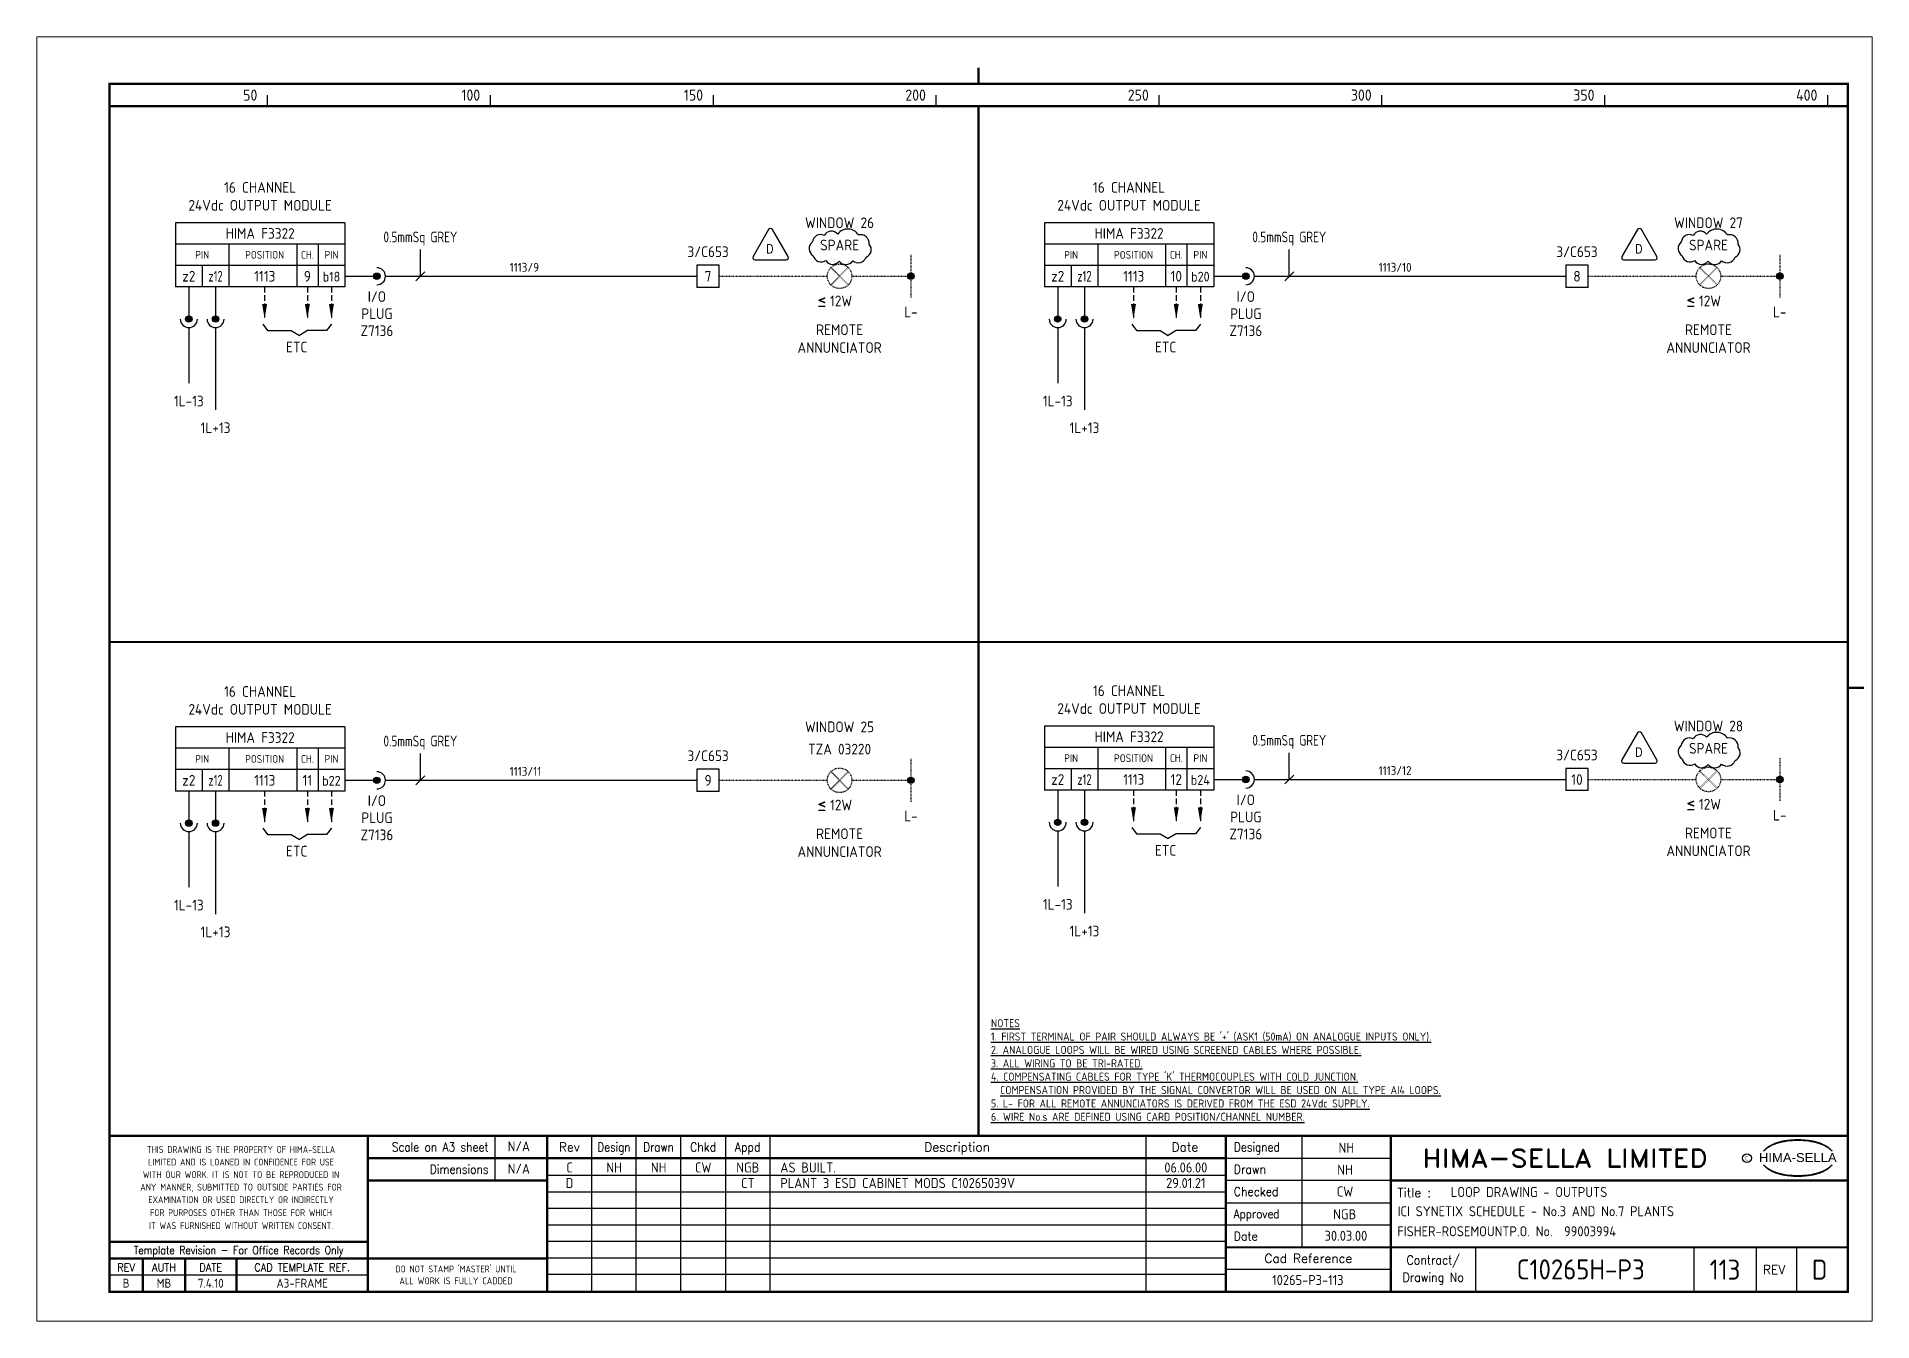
# Paper-space layout 'Layout1' of a CAD drawing. Extents: x 41 to 369, y 29 to 258.
# The model-space entities are those that its viewports show. They can reach past a viewport. Long polylines and large blocks are cut down to what shows.
import ezdxf
from ezdxf.enums import TextEntityAlignment as Align

# ---------------------------------------------------------------- set-up
doc = ezdxf.new("R2010")
doc.units = 0
doc.header["$LTSCALE"] = 0.25
doc.header["$MEASUREMENT"] = 0
doc.linetypes.add('HIDDEN', pattern=[0.375, 0.25, -0.125])
doc.linetypes.add('HIDDEN2', pattern=[4.7625, 3.175, -1.5875])
doc.layers.get('0').update_dxf_attribs({"color": 41, "linetype": 'CONTINUOUS'})
for name, color, linetype in [('00-DRG_FRAME', 12, 'CONTINUOUS'), ('01-DRAW', 7, 'CONTINUOUS'), ('051-TEXT', 2, 'CONTINUOUS'), ('117', 7, 'CONTINUOUS'), ('117-TEXT', 2, 'CONTINUOUS')]:
    doc.layers.add(name, color=color, linetype=linetype)
doc.styles.add('ARIAL', font='arial.ttf', dxfattribs={"height": 2.5})
doc.styles.add('ISO', font='iso.shx')
doc.styles.add('ROMAND', font='ROMAND')
doc.styles.add('ROMANS', font='romans.shx')

psp = doc.layouts.get("Layout1")

msp = doc.modelspace()

# ---------------------------------------------------------------- texts
at = {"layer": '00-DRG_FRAME', "style": 'ISO'}
for s, p in [('50', (47.69, 267.75)), ('100', (97.69, 267.75)), ('150', (147.69, 267.75)), ('200', (197.69, 267.75)), ('250', (247.69, 267.75)), ('300', (297.69, 267.75)), ('350', (347.69, 267.75)), ('400', (397.69, 267.75))]:
    msp.add_text(s, height=2.5, dxfattribs=at).set_placement(p, align=Align.RIGHT)
at = {"layer": '00-DRG_FRAME', "color": 3, "style": 'ISO'}
for s, width, p in [('THIS DRAWING IS THE PROPERTY OF HIMA-SELLA', 0.9, (44.04, 32.44)), ("DO NOT STAMP 'MASTER' UNTIL", 0.95, (92.25, 5.79))]:
    msp.add_text(s, height=1.53, dxfattribs=dict(at, width=width)).set_placement(p, align=Align.MIDDLE)
at = {"layer": '00-DRG_FRAME', "color": 4, "style": 'ROMAND', "width": 0.87}
for s, p in [('Scale on A3 sheet', (99.54, 32)), ('Dimensions', (99.54, 27.01))]:
    msp.add_text(s, height=2, dxfattribs=at).set_placement(p, align=Align.RIGHT)
at = {"layer": '00-DRG_FRAME', "color": 4, "style": 'ROMAND'}
for s, p in [('Rev', (117.7, 32)), ('Description', (204.69, 32)), ('Date', (255.79, 32))]:
    msp.add_text(s, height=2, dxfattribs=at).set_placement(p, align=Align.CENTER)
for s, width, p in [('Design', 0.85, (127.7, 32)), ('Drawn', 0.85, (137.7, 32)), ('Chkd', 0.9, (147.7, 32)), ('Appd', 0.9, (157.7, 32))]:
    msp.add_text(s, height=2, dxfattribs=dict(at, width=width)).set_placement(p, align=Align.CENTER)
for s, width, p in [('Designed', 0.87, (266.75, 32)), ('Drawn', 0.9, (266.75, 27)), ('Checked', 0.9, (266.75, 22)), ('Approved', 0.85, (266.75, 17)), ('Date', 0.9, (266.75, 12))]:
    msp.add_text(s, height=2, dxfattribs=dict(at, width=width)).set_placement(p)
at = {"layer": '00-DRG_FRAME', "color": 3, "style": 'ISO'}
for s, width, p in [('LIMITED AND IS LOANED IN CONFIDENCE FOR USE', 0.9, (44.04, 29.62)), ('ANY MANNER, SUBMITTED TO OUTSIDE PARTIES FOR', 0.87, (44.04, 23.99)), ('WITH OUR WORK. IT IS NOT TO BE REPRODUCED IN', 0.87, (44.04, 26.81)), ('EXAMINATION OR USED DIRECTLY OR INDIRECTLY', 0.9, (44.04, 21.18)), ('FOR PURPOSES OTHER THAN THOSE FOR WHICH', 0.9, (44.04, 18.27)), ('IT WAS FURNISHED WITHOUT WRITTEN CONSENT.', 0.9, (44.04, 15.35))]:
    msp.add_text(s, height=1.53, dxfattribs=dict(at, width=width)).set_placement(p, align=Align.MIDDLE_CENTER)
at = {"layer": '00-DRG_FRAME', "style": 'ROMAND', "width": 1.15}
msp.add_text('HIMA-SELLA LIMITED', height=4, dxfattribs=at).set_placement((341.1, 30.5), align=Align.MIDDLE)
at = {"layer": '00-DRG_FRAME', "color": 3, "style": 'ISO', "width": 0.9}
msp.add_text('C', height=1, dxfattribs=at).set_placement((381.84, 30), align=Align.CENTER)
at = {"layer": '00-DRG_FRAME', "style": 'ARIAL', "width": 1.05}
msp.add_text('HIMA-SELLA', height=2, dxfattribs=at).set_placement((393.3, 29.63), align=Align.CENTER)
at = {"layer": '00-DRG_FRAME', "color": 4, "style": 'ROMAND'}
msp.add_text('Title :', height=2, dxfattribs=at).set_placement((303.5, 21.75))
for s, height, width, p in [('Template Revision - For Office Records Only', 1.8, 0.85, (43.5, 9.62)), ('Contract/', 2, 0.9, (311.5, 7.5)), ('REV', 1.8, 0.9, (18.25, 6)), ('AUTH', 1.8, 0.9, (26.75, 6)), ('DATE', 1.8, 0.9, (37.25, 6)), ('CAD TEMPLATE REF.', 1.8, 0.9, (57.75, 6)), ('Drawing No', 2, 0.9, (311.5, 3.5))]:
    msp.add_text(s, height=height, dxfattribs=dict(at, width=width)).set_placement(p, align=Align.MIDDLE)
for s, p in [('Cad Reference', (283.5, 8)), ('REV', (388, 5.5))]:
    msp.add_text(s, height=2, dxfattribs=at).set_placement(p, align=Align.MIDDLE)
at = {"layer": '00-DRG_FRAME', "color": 41, "style": 'ISO'}
for s, p in [('B', (18.25, 1.45)), ('MB', (26.75, 1.45)), ('7.4.10', (37.25, 1.45)), ('A3-FRAME', (57.75, 1.45))]:
    msp.add_text(s, height=2, dxfattribs=at).set_placement(p, align=Align.CENTER)
at = {"layer": '00-DRG_FRAME', "color": 3, "style": 'ISO'}
msp.add_text('ALL WORK IS FULLY CADDED', height=1.53, dxfattribs=at).set_placement((92.25, 2.98), align=Align.MIDDLE_CENTER)
at = {"layer": '01-DRAW', "style": 'ROMANS', "width": 0.95}
for p in [(162.66, 234.5), (357.61, 234.5), (357.61, 121.59)]:
    msp.add_text('D', height=1.95, dxfattribs=at).set_placement(p, align=Align.MIDDLE)
at = {"layer": '01-DRAW', "insert": (212.29, 61.68), "char_height": 1.8, "width": 133.83, "attachment_point": 1, "style": 'ISO'}
msp.add_mtext("{\\Fiso.shx;\\LNOTES\\P1. FIRST TERMINAL OF PAIR SHOULD ALWAYS BE '+' (ASK1 (50mA) ON ANALOGUE INPUTS ONLY).\\P2. ANALOGUE LOOPS WILL BE WIRED USING SCREENED CABLES WHERE POSSIBLE.\\P3. ALL WIRING TO BE TRI-RATED.\\P4. COMPENSATING CABLES FOR TYPE 'K' THERMOCOUPLES WITH COLD JUNCTION.\\P  COMPENSATION PROVIDED BY THE SIGNAL CONVERTOR WILL BE USED ON ALL TYPE AI4 LOOPS.\\P5. L- FOR ALL REMOTE ANNUNCIATORS IS DERIVED FROM THE ESD 24Vdc SUPPLY.\\P6. WIRE No.s ARE DEFINED USING CARD POSITION/CHANNEL NUMBER.}", dxfattribs=at)
at = {"layer": '117-TEXT', "style": 'ISO'}
for s, height, p in [('16 CHANNEL', 2.4, (48.32, 247.08)), ('16 CHANNEL', 2.4, (243.26, 247.08)), ('24Vdc OUTPUT MODULE', 2.4, (48.32, 243.08)), ('24Vdc OUTPUT MODULE', 2.4, (243.26, 243.08)), ('HIMA F3322', 2.4, (48.32, 236.76)), ('HIMA F3322', 2.4, (243.26, 236.76)), ('PIN', 1.728, (35.32, 232.3)), ('POSITION', 1.728, (49.32, 232.3)), ('CH.', 1.728, (58.92, 232.3)), ('PIN', 1.73, (64.32, 232.3)), ('PIN', 1.728, (230.26, 232.3)), ('POSITION', 1.728, (244.26, 232.3)), ('CH.', 1.728, (253.86, 232.3)), ('PIN', 1.73, (259.26, 232.3)), ('z2', 2.4, (32.32, 227.16)), ('1113', 2.4, (49.37, 227.16)), ('9', 2.4, (58.92, 227.16)), ('b18', 2.2, (64.32, 227.16)), ('z2', 2.4, (227.26, 227.16)), ('1113', 2.4, (244.32, 227.16)), ('10', 2.4, (253.86, 227.16)), ('b20', 2.2, (259.26, 227.16)), ('I/O', 2.4, (74.52, 222.6)), ('I/O', 2.4, (269.46, 222.6)), ('PLUG', 2.4, (74.52, 218.76)), ('PLUG', 2.4, (269.46, 218.76)), ('Z7136', 2.4, (74.52, 214.92)), ('Z7136', 2.4, (269.46, 214.92)), ('ETC', 2.4, (56.52, 211.26)), ('ETC', 2.4, (251.46, 211.26)), ('16 CHANNEL', 2.4, (48.32, 133.99)), ('16 CHANNEL', 2.4, (243.26, 134.17)), ('24Vdc OUTPUT MODULE', 2.4, (48.32, 129.99)), ('24Vdc OUTPUT MODULE', 2.4, (243.26, 130.17)), ('HIMA F3322', 2.4, (48.32, 123.67)), ('HIMA F3322', 2.4, (243.26, 123.85)), ('PIN', 1.728, (35.32, 119.2)), ('POSITION', 1.728, (49.32, 119.2)), ('CH.', 1.728, (58.92, 119.2)), ('PIN', 1.73, (64.32, 119.21)), ('PIN', 1.728, (230.26, 119.38)), ('POSITION', 1.728, (244.26, 119.38)), ('CH.', 1.728, (253.86, 119.38)), ('PIN', 1.73, (259.26, 119.39)), ('z2', 2.4, (32.32, 114.07)), ('1113', 2.4, (49.37, 114.07)), ('11', 2.4, (58.92, 114.07)), ('b22', 2.2, (64.32, 114.07)), ('z2', 2.4, (227.26, 114.25)), ('1113', 2.4, (244.32, 114.25)), ('12', 2.4, (253.86, 114.25)), ('b24', 2.2, (259.26, 114.25)), ('I/O', 2.4, (74.52, 109.51)), ('I/O', 2.4, (269.46, 109.69)), ('PLUG', 2.4, (74.52, 105.67)), ('PLUG', 2.4, (269.46, 105.85)), ('Z7136', 2.4, (74.52, 101.83)), ('Z7136', 2.4, (269.46, 102.01)), ('ETC', 2.4, (56.52, 98.17)), ('ETC', 2.4, (251.46, 98.35))]:
    msp.add_text(s, height=height, dxfattribs=at).set_placement(p, align=Align.CENTER)
for s, p in [('WINDOW 26', (178.32, 240.36)), ('WINDOW 27', (373.26, 240.36)), ('3/C653', (148.82, 233.86)), ('SPARE', (178.32, 235.36)), ('3/C653', (343.76, 233.86)), ('SPARE', (373.26, 235.36)), ('7', (148.82, 228.36)), ('8', (343.76, 228.36)), ('L-', (194.32, 220.36)), ('L-', (389.26, 220.36)), ('REMOTE', (178.32, 216.36)), ('REMOTE', (373.26, 216.36)), ('ANNUNCIATOR', (178.32, 212.36)), ('ANNUNCIATOR', (373.26, 212.36)), ('1L-13', (32.32, 200.36)), ('1L-13', (227.26, 200.36)), ('1L+13', (38.32, 194.36)), ('1L+13', (233.26, 194.36)), ('WINDOW 25', (178.32, 127.27)), ('WINDOW 28', (373.26, 127.45)), ('SPARE', (373.26, 122.45)), ('3/C653', (148.82, 120.77)), ('TZA 03220', (178.32, 122.27)), ('3/C653', (343.76, 120.95)), ('9', (148.82, 115.27)), ('10', (343.76, 115.45)), ('L-', (194.32, 107.27)), ('L-', (389.26, 107.45)), ('REMOTE', (178.32, 103.27)), ('REMOTE', (373.26, 103.45)), ('ANNUNCIATOR', (178.32, 99.27)), ('ANNUNCIATOR', (373.26, 99.45)), ('1L-13', (32.32, 87.27)), ('1L-13', (227.26, 87.45)), ('1L+13', (38.32, 81.27)), ('1L+13', (233.26, 81.45))]:
    msp.add_text(s, height=2.4, dxfattribs=at).set_placement(p, align=Align.MIDDLE)
for s, width, p in [('0.5mmSq GREY', 0.85, (84.27, 235.97)), ('0.5mmSq GREY', 0.85, (279.21, 235.97)), ('z12', 0.8, (38.32, 227.16)), ('z12', 0.8, (233.26, 227.16)), ('0.5mmSq GREY', 0.85, (84.27, 122.88)), ('0.5mmSq GREY', 0.85, (279.21, 123.06)), ('z12', 0.8, (38.32, 114.07)), ('z12', 0.8, (233.26, 114.25))]:
    msp.add_text(s, height=2.4, dxfattribs=dict(at, width=width)).set_placement(p, align=Align.CENTER)
at = {"layer": '117-TEXT', "color": 3, "style": 'ISO'}
for s, p in [('1113/9', (104.32, 230.36)), ('1113/10', (299.26, 230.36)), ('1113/11', (104.32, 117.27)), ('1113/12', (299.26, 117.45))]:
    msp.add_text(s, height=2, dxfattribs=at).set_placement(p, align=Align.MIDDLE_LEFT)
at = {"layer": '117-TEXT', "style": 'ISO'}
for s, height, p in [('<', 3.36, (173.32, 221.63)), ('12W', 2.4, (176.18, 221.62)), ('<', 3.36, (368.26, 221.63)), ('12W', 2.4, (371.12, 221.62)), ('-', 3.36, (173.32, 220.27)), ('-', 3.36, (368.26, 220.27)), ('<', 3.36, (173.32, 108.54)), ('-', 3.36, (173.32, 107.18)), ('12W', 2.4, (176.18, 108.53)), ('<', 3.36, (368.26, 108.72)), ('-', 3.36, (368.26, 107.36)), ('12W', 2.4, (371.12, 108.71))]:
    msp.add_text(s, height=height, dxfattribs=at).set_placement(p)

# ---------------------------------------------------------------- blocks, each defined once
blk = doc.blocks.new('A3-REVA')
at = {"layer": '051-TEXT', "style": 'ISO'}
for tag, p in [('DESIGNED', (292.01, 31.7)), ('A', (117.73, 27.28)), ('DES', (127.73, 27.28)), ('DRN', (137.73, 27.28)), ('CHKD', (147.73, 27.28)), ('APPD', (157.73, 27.28)), ('DATE', (256, 27.28)), ('DRAWN', (291.72, 26.77)), ('CHECKED', (291.72, 21.89)), ('APPD', (291.65, 16.79)), ('DATE', (291.92, 11.96))]:
    blk.add_attdef(tag, text='', height=2.25, dxfattribs=at).set_placement(p, align=Align.CENTER)
blk.add_attdef('DESCRIPTION', (165.03, 27.28), '', height=2.25, dxfattribs=at)
blk = doc.blocks.new('A3-TITLE')
at = {"layer": '051-TEXT', "style": 'ISO'}
blk.add_attdef('TITLE_1', (315.46, 21.78), '', height=2.25, dxfattribs=at)
for tag, p in [('DRGNO', (376.96, 3.24)), ('REV.', (398.2, 3.24))]:
    blk.add_attdef(tag, text='', height=4.5, dxfattribs=at).set_placement(p, align=Align.CENTER)
blk = doc.blocks.new('DOT')
for radius in [0.75, 0.65, 0.55, 0.45, 0.35, 0.25, 0.15, 0.05]:
    blk.add_circle((0, 0), radius)
blk = doc.blocks.new('A3-CONTRACT')
at = {"layer": '051-TEXT', "color": 41, "style": 'ISO'}
for tag, height, p in [('SCALE', 2.25, (106.71, 31.82)), ('DIMS', 2.25, (106.71, 26.8)), ('CONTRACT', 4.5, (344.94, 3.1)), ('CAD-REF', 2.25, (283.73, 1.84))]:
    blk.add_attdef(tag, text='', height=height, dxfattribs=at).set_placement(p, align=Align.CENTER)
for tag, p in [('TITLE_2', (303.86, 17.28)), ('TITLE_3', (303.79, 12.78))]:
    blk.add_attdef(tag, p, '', height=2.25, dxfattribs=at)

# ---------------------------------------------------------------- linework, layer by layer
at = {"layer": '00-DRG_FRAME'}
for p, q in [((50, 266.5), (50, 269)), ((100, 266.5), (100, 269)), ((150, 266.5), (150, 269)), ((200, 266.5), (200, 269)), ((250, 266.5), (250, 269)), ((300, 266.5), (300, 269)), ((350, 266.5), (350, 269)), ((400, 266.5), (400, 269)), ((101.01, 35.5), (101.01, 25.5)), ((122.7, 35.5), (122.7, 0.5)), ((132.7, 0.5), (132.7, 35.5)), ((142.7, 0.5), (142.7, 35.5)), ((152.7, 35.5), (152.7, 0.5)), ((162.7, 35.5), (162.7, 0.5)), ((247, 35.5), (247, 0.5)), ((282, 35.5), (282, 10.5)), ((265, 30.5), (302, 30.5)), ((265, 26.59), (112.7, 26.59)), ((302, 25.5), (265, 25.5)), ((265, 22.89), (112.7, 22.89)), ((265, 19.19), (112.7, 19.19)), ((265, 20.5), (302, 20.5)), ((265, 15.49), (112.7, 15.49)), ((302, 15.5), (265, 15.5)), ((265, 11.79), (112.7, 11.79)), ((321, 10.5), (321, 0.5)), ((370, 10.5), (370, 0.5)), ((384, 0.5), (384, 10.5)), ((393, 10.5), (393, 0.5)), ((72.5, 4.25), (14.5, 4.25)), ((265, 8.09), (112.7, 8.09)), ((265, 4.39), (112.7, 4.39)), ((302, 5.5), (265, 5.5))]:
    msp.add_line(p, q, dxfattribs=at)
at = {"layer": '00-DRG_FRAME', "const_width": 0.5}
for points in [[(209.5, 271.5), (209.5, 275.18)], [(209.5, 271.5), (209.5, 275.18)], [(14.5, 266.5), (404.5, 266.5)], [(209.5, 35.5), (209.5, 266.5)], [(14.5, 146.31), (404.5, 146.31)], [(404.5, 136), (408.18, 136)], [(404.5, 35.5), (14.5, 35.5)], [(72.5, 0.5), (72.5, 35.5)], [(112.7, 0.5), (112.7, 35.5)], [(265, 35.5), (265, 0.5)], [(302, 0.5), (302, 35.5)], [(265, 30.5), (72.5, 30.5)], [(112.7, 25.5), (72.5, 25.5)], [(404.5, 25.5), (302, 25.5)], [(14.5, 11.75), (72.5, 11.75)], [(14.5, 8), (72.5, 8)], [(22, 0.5), (22, 8)], [(31.5, 0.5), (31.5, 8)], [(43, 0.5), (43, 8)], [(112.7, 8), (72.5, 8)], [(265, 10.5), (404.5, 10.5)]]:
    msp.add_lwpolyline(points, dxfattribs=at)
msp.add_lwpolyline([(14.5, 0.5), (404.5, 0.5), (404.5, 271.5), (14.5, 271.5)], close=True, dxfattribs=at)
at = {"layer": '00-DRG_FRAME', "color": 3}
msp.add_circle((381.88, 30.5), 1, dxfattribs=at)
for centre, radius, start, end in [((390.6, 26.83), 7.24, 106.0532, 133.5024), ((390.11, 28.1), 5.98, 122.244, 131.6154), ((389.75, 28.78), 5.21, 111.8206, 122.8668), ((391.78, 24.7), 9.76, 107.5931, 113.9452), ((393.1, 18.5), 15.94, 89.2698, 106.3911), ((392.1, 23.52), 10.99, 96.0146, 107.3203), ((393.29, 16.31), 18.28, 92.8917, 97.3734), ((393.24, 18.86), 15.73, 89.7805, 93.1738), ((393.36, 18.86), 15.73, 86.8262, 90.2195), ((393.51, 18.5), 15.94, 73.6089, 90.7302), ((393.31, 16.31), 18.28, 82.6266, 87.1083), ((394.51, 23.52), 10.99, 72.6797, 83.9854), ((394.83, 24.7), 9.76, 66.0548, 72.4069), ((396, 26.83), 7.24, 46.4976, 73.9468), ((396.85, 28.78), 5.21, 57.1332, 68.1794), ((396.49, 28.1), 5.98, 48.3846, 57.756), ((390.88, 27.01), 7.3, 130.419, 136.057), ((390.88, 34.04), 7.3, 223.943, 229.581), ((390.6, 34.23), 7.24, 226.4976, 253.9468), ((396, 34.23), 7.24, 286.0532, 313.5024), ((395.73, 27.01), 7.3, 43.943, 49.581), ((395.73, 34.04), 7.3, 310.419, 316.057), ((390.11, 32.96), 5.98, 228.3846, 237.756), ((389.75, 32.28), 5.21, 237.1332, 248.1794), ((391.78, 36.36), 9.76, 246.0548, 252.4069), ((393.1, 42.56), 15.94, 253.6089, 270.7302), ((392.1, 37.54), 10.99, 252.6797, 263.9854), ((393.29, 44.75), 18.28, 262.6266, 267.1083), ((393.24, 42.19), 15.73, 266.8262, 270.2195), ((393.51, 42.56), 15.94, 269.2698, 286.3911), ((393.36, 42.19), 15.73, 269.7805, 273.1738), ((393.31, 44.75), 18.28, 272.8917, 277.3734), ((394.51, 37.54), 10.99, 276.0146, 287.3203), ((394.83, 36.36), 9.76, 287.5931, 293.9452), ((396.85, 32.28), 5.21, 291.8206, 302.8668), ((396.49, 32.96), 5.98, 302.244, 311.6154)]:
    msp.add_arc(centre, radius, start, end, dxfattribs=at)
at = {"layer": '01-DRAW'}
for points in [[(162.4, 238.82), (158.91, 232.77, 0.57735), (159.34, 232.02), (166.32, 232.02, 0.57735), (166.76, 232.77), (163.27, 238.82, 0.57735)], [(177.9, 237.83, 0.520567), (174.88, 237.49, 0.520567), (174.88, 237.49, 0.520567), (172.21, 236.05, 0.520567), (172.21, 236.05, 0.520567), (172.41, 232.97, 0.520567), (172.41, 232.97, 0.520567), (175.22, 231.87, 0.520567), (175.22, 231.87, 0.520567), (178.24, 231.74, 0.520567), (178.24, 231.74, 0.520567), (181.26, 231.81, 0.520567), (181.26, 231.81, 0.520567), (184.27, 232.63, 0.520567), (184.27, 232.63, 0.520567), (184.96, 235.57, 0.520567), (184.96, 235.57, 0.520567), (182.56, 237.62, 0.520567), (182.56, 237.62, 0.520567)], [(357.34, 238.82), (353.85, 232.77, 0.57735), (354.29, 232.02), (361.27, 232.02, 0.57735), (361.7, 232.77), (358.22, 238.82, 0.57735)], [(372.85, 237.83, 0.520567), (369.83, 237.49, 0.520567), (369.83, 237.49, 0.520567), (367.16, 236.05, 0.520567), (367.16, 236.05, 0.520567), (367.36, 232.97, 0.520567), (367.36, 232.97, 0.520567), (370.17, 231.87, 0.520567), (370.17, 231.87, 0.520567), (373.19, 231.74, 0.520567), (373.19, 231.74, 0.520567), (376.2, 231.81, 0.520567), (376.2, 231.81, 0.520567), (379.22, 232.63, 0.520567), (379.22, 232.63, 0.520567), (379.91, 235.57, 0.520567), (379.91, 235.57, 0.520567), (377.51, 237.62, 0.520567), (377.51, 237.62, 0.520567)], [(357.34, 125.9), (353.85, 119.86, 0.57735), (354.29, 119.1), (361.27, 119.1, 0.57735), (361.7, 119.86), (358.22, 125.9, 0.57735)], [(372.85, 124.92, 0.520567), (369.83, 124.57, 0.520567), (369.83, 124.57, 0.520567), (367.16, 123.14, 0.520567), (367.16, 123.14, 0.520567), (367.36, 120.06, 0.520567), (367.36, 120.06, 0.520567), (370.17, 118.96, 0.520567), (370.17, 118.96, 0.520567), (373.19, 118.82, 0.520567), (373.19, 118.82, 0.520567), (376.2, 118.89, 0.520567), (376.2, 118.89, 0.520567), (379.22, 119.71, 0.520567), (379.22, 119.71, 0.520567), (379.91, 122.66, 0.520567), (379.91, 122.66, 0.520567), (377.51, 124.71, 0.520567), (377.51, 124.71, 0.520567)]]:
    msp.add_lwpolyline(points, format="xyb", close=True, dxfattribs=at)
at = {"layer": '117'}
for p, q in [((29.32, 240.36), (29.32, 225.96)), ((67.32, 240.36), (29.32, 240.36)), ((67.32, 240.36), (67.32, 225.96)), ((224.26, 240.36), (224.26, 225.96)), ((262.26, 240.36), (224.26, 240.36)), ((262.26, 240.36), (262.26, 225.96)), ((67.32, 235.56), (29.32, 235.56)), ((41.32, 235.56), (41.32, 225.96)), ((56.52, 235.56), (56.52, 225.96)), ((61.32, 235.56), (61.32, 225.96)), ((262.26, 235.56), (224.26, 235.56)), ((236.26, 235.56), (236.26, 225.96)), ((251.46, 235.56), (251.46, 225.96)), ((256.26, 235.56), (256.26, 225.96)), ((67.32, 230.76), (29.32, 230.76)), ((35.32, 230.76), (35.32, 225.96)), ((146.32, 230.86), (146.32, 225.86)), ((151.32, 230.86), (146.32, 230.86)), ((151.32, 225.86), (151.32, 230.86)), ((262.26, 230.76), (224.26, 230.76)), ((230.26, 230.76), (230.26, 225.96)), ((341.26, 230.86), (341.26, 225.86)), ((346.26, 230.86), (341.26, 230.86)), ((346.26, 225.86), (346.26, 230.86)), ((67.32, 228.36), (74.52, 228.36)), ((76.44, 228.36), (146.32, 228.36)), ((262.26, 228.36), (269.46, 228.36)), ((271.38, 228.36), (341.26, 228.36)), ((67.32, 225.96), (29.32, 225.96)), ((32.32, 225.96), (32.32, 218.76)), ((38.32, 225.96), (38.32, 218.76)), ((151.32, 225.86), (146.32, 225.86)), ((262.26, 225.96), (224.26, 225.96)), ((227.26, 225.96), (227.26, 218.76)), ((233.26, 225.96), (233.26, 218.76)), ((346.26, 225.86), (341.26, 225.86)), ((32.32, 216.84), (32.32, 204.36)), ((38.32, 216.84), (38.32, 198.36)), ((48.92, 217.62), (50, 216.18)), ((50, 216.18), (55.32, 216.18)), ((55.32, 216.18), (57.12, 215.1)), ((58.92, 216.18), (57.12, 215.1)), ((63.24, 216.18), (58.92, 216.18)), ((64.32, 217.62), (63.24, 216.18)), ((227.26, 216.84), (227.26, 204.36)), ((233.26, 216.84), (233.26, 198.36)), ((243.86, 217.62), (244.94, 216.18)), ((244.94, 216.18), (250.26, 216.18)), ((250.26, 216.18), (252.06, 215.1)), ((253.86, 216.18), (252.06, 215.1)), ((258.18, 216.18), (253.86, 216.18)), ((259.26, 217.62), (258.18, 216.18)), ((67.32, 127.27), (29.32, 127.27)), ((29.32, 127.27), (29.32, 112.87)), ((67.32, 127.27), (67.32, 112.87)), ((262.26, 127.45), (224.26, 127.45)), ((224.26, 127.45), (224.26, 113.05)), ((262.26, 127.45), (262.26, 113.05)), ((67.32, 122.47), (29.32, 122.47)), ((41.32, 122.47), (41.32, 112.87)), ((56.52, 122.47), (56.52, 112.87)), ((61.32, 122.47), (61.32, 112.87)), ((262.26, 122.65), (224.26, 122.65)), ((236.26, 122.65), (236.26, 113.05)), ((251.46, 122.65), (251.46, 113.05)), ((256.26, 122.65), (256.26, 113.05)), ((67.32, 117.67), (29.32, 117.67)), ((35.32, 117.67), (35.32, 112.87)), ((146.32, 117.77), (146.32, 112.77)), ((151.32, 117.77), (146.32, 117.77)), ((151.32, 112.77), (151.32, 117.77)), ((262.26, 117.85), (224.26, 117.85)), ((230.26, 117.85), (230.26, 113.05)), ((262.26, 115.45), (269.46, 115.45)), ((271.38, 115.45), (341.26, 115.45)), ((346.26, 117.95), (341.26, 117.95)), ((341.26, 117.95), (341.26, 112.95)), ((346.26, 112.95), (346.26, 117.95)), ((67.32, 112.87), (29.32, 112.87)), ((32.32, 112.87), (32.32, 105.67)), ((38.32, 112.87), (38.32, 105.67)), ((67.32, 115.27), (74.52, 115.27)), ((76.44, 115.27), (146.32, 115.27)), ((151.32, 112.77), (146.32, 112.77)), ((262.26, 113.05), (224.26, 113.05)), ((227.26, 113.05), (227.26, 105.85)), ((233.26, 113.05), (233.26, 105.85)), ((346.26, 112.95), (341.26, 112.95)), ((32.32, 103.75), (32.32, 91.27)), ((38.32, 103.75), (38.32, 85.27)), ((48.92, 104.53), (50, 103.09)), ((50, 103.09), (55.32, 103.09)), ((55.32, 103.09), (57.12, 102.01)), ((58.92, 103.09), (57.12, 102.01)), ((63.24, 103.09), (58.92, 103.09)), ((64.32, 104.53), (63.24, 103.09)), ((227.26, 103.93), (227.26, 91.45)), ((233.26, 103.93), (233.26, 85.45)), ((243.86, 104.71), (244.94, 103.27)), ((244.94, 103.27), (250.26, 103.27)), ((250.26, 103.27), (252.06, 102.19)), ((253.86, 103.27), (252.06, 102.19)), ((258.18, 103.27), (253.86, 103.27)), ((259.26, 104.71), (258.18, 103.27))]:
    msp.add_line(p, q, dxfattribs=at)
at = {"layer": '117', "color": 3}
for p, q in [((84.27, 228.36), (84.27, 234.36)), ((279.21, 228.36), (279.21, 234.36)), ((83.27, 227.36), (85.27, 229.36)), ((278.21, 227.36), (280.21, 229.36)), ((84.27, 115.27), (84.27, 121.27)), ((279.21, 115.45), (279.21, 121.45)), ((83.27, 114.27), (85.27, 116.27)), ((278.21, 114.45), (280.21, 116.45))]:
    msp.add_line(p, q, dxfattribs=at)
at = {"layer": '117', "linetype": 'HIDDEN'}
for p, q in [((194.32, 233.16), (194.32, 223.56)), ((389.26, 233.16), (389.26, 223.56)), ((151.32, 228.36), (175.57, 228.36)), ((176.37, 226.42), (180.26, 230.31)), ((176.37, 230.31), (180.26, 226.42)), ((181.07, 228.36), (194.32, 228.36)), ((346.26, 228.36), (370.51, 228.36)), ((371.32, 230.31), (375.21, 226.42)), ((371.32, 226.42), (375.21, 230.31)), ((376.01, 228.36), (389.26, 228.36)), ((194.32, 120.07), (194.32, 110.47)), ((389.26, 120.25), (389.26, 110.65)), ((176.37, 117.21), (180.26, 113.32)), ((176.37, 113.32), (180.26, 117.21)), ((346.26, 115.45), (370.51, 115.45)), ((371.32, 113.5), (375.21, 117.39)), ((371.32, 117.39), (375.21, 113.5)), ((376.01, 115.45), (389.26, 115.45)), ((151.32, 115.27), (175.57, 115.27)), ((181.07, 115.27), (194.32, 115.27))]:
    msp.add_line(p, q, dxfattribs=at)
at = {"layer": '117', "linetype": 'HIDDEN2'}
for p, q in [((49.32, 225.96), (49.32, 218.76)), ((58.92, 225.96), (58.92, 218.76)), ((64.32, 225.96), (64.32, 218.76)), ((244.26, 225.96), (244.26, 218.76)), ((253.86, 225.96), (253.86, 218.76)), ((259.26, 225.96), (259.26, 218.76)), ((49.32, 112.87), (49.32, 105.67)), ((58.92, 112.87), (58.92, 105.67)), ((64.32, 112.87), (64.32, 105.67)), ((244.26, 113.05), (244.26, 105.85)), ((253.86, 113.05), (253.86, 105.85)), ((259.26, 113.05), (259.26, 105.85))]:
    msp.add_line(p, q, dxfattribs=at)
at = {"layer": '117', "linetype": 'HIDDEN'}
for centre in [(178.32, 228.36), (373.26, 228.36), (178.32, 115.27), (373.26, 115.45)]:
    msp.add_circle(centre, 2.75, dxfattribs=at)
at = {"layer": '117'}
for centre, radius in [((74.52, 228.36), 0.72), ((74.52, 228.36), 0.624), ((74.52, 228.36), 0.528), ((74.52, 228.36), 0.432), ((74.52, 228.36), 0.336), ((74.52, 228.36), 0.24), ((74.52, 228.36), 0.144), ((74.52, 228.36), 0.048), ((269.46, 228.36), 0.72), ((269.46, 228.36), 0.624), ((269.46, 228.36), 0.528), ((269.46, 228.36), 0.432), ((269.46, 228.36), 0.336), ((269.46, 228.36), 0.24), ((269.46, 228.36), 0.144), ((269.46, 228.36), 0.048), ((32.32, 218.76), 0.72), ((32.32, 218.76), 0.624), ((32.32, 218.76), 0.528), ((32.32, 218.76), 0.432), ((32.32, 218.76), 0.336), ((32.32, 218.76), 0.24), ((32.32, 218.76), 0.144), ((32.32, 218.76), 0.048), ((38.32, 218.76), 0.72), ((38.32, 218.76), 0.624), ((38.32, 218.76), 0.528), ((38.32, 218.76), 0.432), ((38.32, 218.76), 0.336), ((38.32, 218.76), 0.24), ((38.32, 218.76), 0.144), ((38.32, 218.76), 0.048), ((227.26, 218.76), 0.72), ((227.26, 218.76), 0.624), ((227.26, 218.76), 0.528), ((227.26, 218.76), 0.432), ((227.26, 218.76), 0.336), ((227.26, 218.76), 0.24), ((227.26, 218.76), 0.144), ((227.26, 218.76), 0.048), ((233.26, 218.76), 0.72), ((233.26, 218.76), 0.624), ((233.26, 218.76), 0.528), ((233.26, 218.76), 0.432), ((233.26, 218.76), 0.336), ((233.26, 218.76), 0.24), ((233.26, 218.76), 0.144), ((233.26, 218.76), 0.048), ((74.52, 115.27), 0.72), ((74.52, 115.27), 0.624), ((74.52, 115.27), 0.528), ((74.52, 115.27), 0.432), ((74.52, 115.27), 0.336), ((74.52, 115.27), 0.24), ((74.52, 115.27), 0.144), ((74.52, 115.27), 0.048), ((269.46, 115.45), 0.72), ((269.46, 115.45), 0.624), ((269.46, 115.45), 0.528), ((269.46, 115.45), 0.432), ((269.46, 115.45), 0.336), ((269.46, 115.45), 0.24), ((269.46, 115.45), 0.144), ((269.46, 115.45), 0.048), ((32.32, 105.67), 0.72), ((32.32, 105.67), 0.624), ((32.32, 105.67), 0.528), ((32.32, 105.67), 0.432), ((32.32, 105.67), 0.336), ((32.32, 105.67), 0.24), ((32.32, 105.67), 0.144), ((32.32, 105.67), 0.048), ((38.32, 105.67), 0.72), ((38.32, 105.67), 0.624), ((38.32, 105.67), 0.528), ((38.32, 105.67), 0.432), ((38.32, 105.67), 0.336), ((38.32, 105.67), 0.24), ((38.32, 105.67), 0.144), ((38.32, 105.67), 0.048), ((227.26, 105.85), 0.72), ((227.26, 105.85), 0.624), ((227.26, 105.85), 0.528), ((227.26, 105.85), 0.432), ((227.26, 105.85), 0.336), ((227.26, 105.85), 0.24), ((227.26, 105.85), 0.144), ((227.26, 105.85), 0.048), ((233.26, 105.85), 0.72), ((233.26, 105.85), 0.624), ((233.26, 105.85), 0.528), ((233.26, 105.85), 0.432), ((233.26, 105.85), 0.336), ((233.26, 105.85), 0.24), ((233.26, 105.85), 0.144), ((233.26, 105.85), 0.048)]:
    msp.add_circle(centre, radius, dxfattribs=at)
for centre, start, end in [((74.52, 228.36), 270, 90), ((269.46, 228.36), 270, 90), ((32.32, 218.76), 180, 0), ((38.32, 218.76), 180, 0), ((227.26, 218.76), 180, 0), ((233.26, 218.76), 180, 0), ((74.52, 115.27), 270, 90), ((269.46, 115.45), 270, 90), ((32.32, 105.67), 180, 0), ((38.32, 105.67), 180, 0), ((227.26, 105.85), 180, 0), ((233.26, 105.85), 180, 0)]:
    msp.add_arc(centre, 1.92, start, end, dxfattribs=at)
for points in [[(49.88, 222.12), (48.76, 222.12), (49.32, 218.76)], [(59.48, 222.12), (58.36, 222.12), (58.92, 218.76)], [(64.88, 222.12), (63.76, 222.12), (64.32, 218.76)], [(244.82, 222.12), (243.7, 222.12), (244.26, 218.76)], [(254.42, 222.12), (253.3, 222.12), (253.86, 218.76)], [(259.82, 222.12), (258.7, 222.12), (259.26, 218.76)], [(49.88, 109.03), (48.76, 109.03), (49.32, 105.67)], [(59.48, 109.03), (58.36, 109.03), (58.92, 105.67)], [(64.88, 109.03), (63.76, 109.03), (64.32, 105.67)], [(244.82, 109.21), (243.7, 109.21), (244.26, 105.85)], [(254.42, 109.21), (253.3, 109.21), (253.86, 105.85)], [(259.82, 109.21), (258.7, 109.21), (259.26, 105.85)]]:
    msp.add_solid(points, dxfattribs=at)

# ---------------------------------------------------------------- block references
at = {"layer": '00-DRG_FRAME'}
for name, p, values in [('A3-CONTRACT', (-0.35, 0.19), {'TITLE_2': 'ICI SYNETIX SCHEDULE - No.3 AND No.7 PLANTS', 'TITLE_3': 'FISHER-ROSEMOUNTP.O. No.  99003994', 'CAD-REF': '10265-P3-113', 'CONTRACT': 'C10265H-P3', 'SCALE': 'N/A', 'DIMS': 'N/A'}), ('A3-TITLE', (0, 0), {'TITLE_1': 'LOOP DRAWING - OUTPUTS', 'DRGNO': '113', 'REV.': 'D'})]:
    msp.add_blockref(name, p, dxfattribs=at).add_auto_attribs(values)
ref = msp.add_blockref('A3-REVA', (0, 0), dxfattribs=at)
ref.add_attrib('A', 'C', dxfattribs={"layer": '051-TEXT', "height": 2.25, "style": 'ISO'}).set_placement((117.73, 27.28), align=Align.CENTER)
ref.add_attrib('DES', 'NH', dxfattribs={"layer": '051-TEXT', "height": 2.25, "style": 'ISO'}).set_placement((127.73, 27.28), align=Align.CENTER)
ref.add_attrib('DRN', 'NH', dxfattribs={"layer": '051-TEXT', "height": 2.25, "style": 'ISO'}).set_placement((137.73, 27.28), align=Align.CENTER)
ref.add_attrib('CHKD', 'CW', dxfattribs={"layer": '051-TEXT', "height": 2.25, "style": 'ISO'}).set_placement((147.73, 27.28), align=Align.CENTER)
ref.add_attrib('APPD', 'NGB', dxfattribs={"layer": '051-TEXT', "height": 2.25, "style": 'ISO'}).set_placement((157.73, 27.28), align=Align.CENTER)
ref.add_attrib('DESCRIPTION', 'AS BUILT.', (165.03, 27.28), dxfattribs={"layer": '051-TEXT', "height": 2.25, "style": 'ISO'})
ref.add_attrib('DATE', '06.06.00', dxfattribs={"layer": '051-TEXT', "height": 2.25, "style": 'ISO'}).set_placement((256, 27.28), align=Align.CENTER)
ref.add_attrib('DESIGNED', 'NH', dxfattribs={"layer": '051-TEXT', "height": 2.25, "style": 'ISO'}).set_placement((292.01, 31.7), align=Align.CENTER)
ref.add_attrib('DRAWN', 'NH', dxfattribs={"layer": '051-TEXT', "height": 2.25, "style": 'ISO'}).set_placement((291.72, 26.77), align=Align.CENTER)
ref.add_attrib('CHECKED', 'CW', dxfattribs={"layer": '051-TEXT', "height": 2.25, "style": 'ISO'}).set_placement((291.72, 21.89), align=Align.CENTER)
ref.add_attrib('APPD', 'NGB', dxfattribs={"layer": '051-TEXT', "height": 2.25, "style": 'ISO'}).set_placement((291.65, 16.79), align=Align.CENTER)
ref.add_attrib('DATE', '30.03.00', dxfattribs={"layer": '051-TEXT', "height": 2.25, "style": 'ISO'}).set_placement((291.92, 11.96), align=Align.CENTER)
ref = msp.add_blockref('A3-REVA', (0, -3.5), dxfattribs=at)
ref.add_attrib('A', 'D', dxfattribs={"layer": '051-TEXT', "height": 2.25, "style": 'ISO'}).set_placement((117.73, 23.79), align=Align.CENTER)
ref.add_attrib('APPD', 'CT', dxfattribs={"layer": '051-TEXT', "height": 2.25, "style": 'ISO'}).set_placement((157.73, 23.79), align=Align.CENTER)
ref.add_attrib('DESCRIPTION', 'PLANT 3 ESD CABINET MODS C10265039V', (165.03, 23.79), dxfattribs={"layer": '051-TEXT', "height": 2.25, "style": 'ISO'})
ref.add_attrib('DATE', '29.01.21', dxfattribs={"layer": '051-TEXT', "height": 2.25, "style": 'ISO'}).set_placement((256, 23.79), align=Align.CENTER)
at = {"layer": '117', "xscale": 0.9600000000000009, "yscale": 0.9600000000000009, "zscale": 0.9600000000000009}
for p in [(194.32, 228.36), (389.26, 228.36), (194.32, 115.27), (389.26, 115.45)]:
    msp.add_blockref('DOT', p, dxfattribs=at)

msp.set_redraw_order([(e.dxf.handle, doc.entitydb.next_handle()) for e in msp.query("TEXT MTEXT ATTDEF DIMENSION ARC_DIMENSION")])  # texts and dimensions are drawn at this point

# ---------------------------------------------------------------- viewports
at = {"layer": '00-DRG_FRAME'}
psp.add_viewport(center=(205.05, 143.5), size=(328.08, 229.5991), view_center_point=(204.1, 138), view_height=288.1959, dxfattribs=at)

doc.saveas('drawing.dxf')
